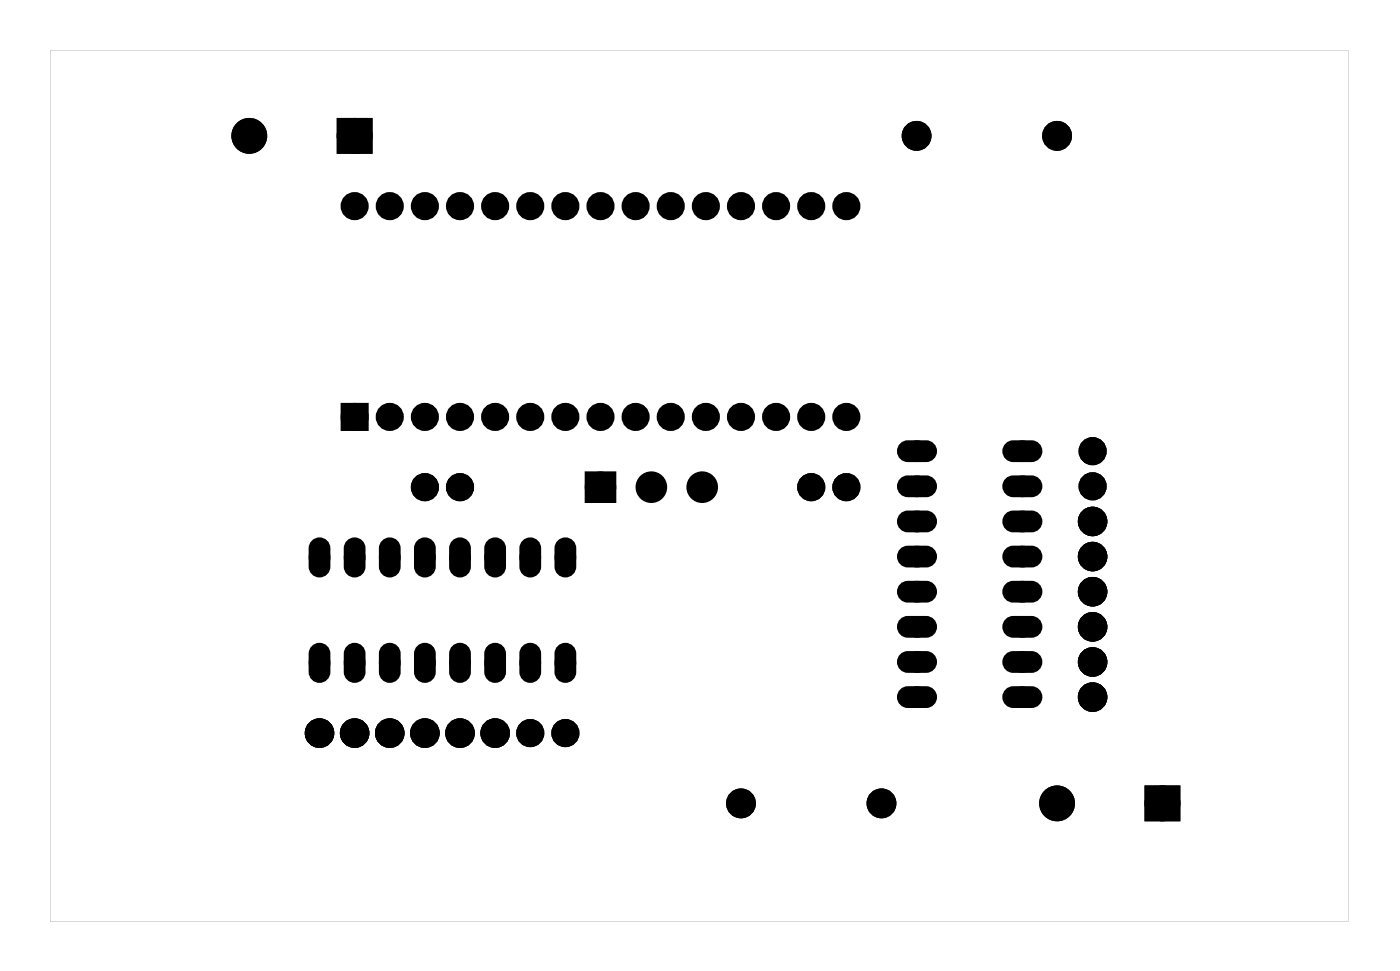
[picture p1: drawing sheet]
<svg xmlns="http://www.w3.org/2000/svg" width="101mm" height="70mm" viewBox="0 0 101 70" stroke-linecap="round" stroke-linejoin="round" font-family="sans-serif">
<g fill="#000">
<path d="M24.7 8.9h1.9v1.8h-1.9zM25 29.5h1.3v1.3h-1.3zM83.2 57.2h1.8v1.8h-1.8z"/>
<path d="M3.6 3.6h93.9v63h-93.9zM3.6 3.6v63h93.9v-63z"/>
<path d="M22.6 39.2a.66 .66 0 0 1 .8-.2 .66 .66 0 0 1 .4 .6v1.4a.66 .66 0 0 1-.7 .6 .66 .66 0 0 1-.7-.6v-1.4zM22.7 40.3a.41 .41 0 0 0 .8 0 .41 .41 0 0 0-.8 0z"/>
<path d="M25.2 39.2a.66 .66 0 0 1 .7-.2 .66 .66 0 0 1 .4 .6v1.4a.66 .66 0 0 1-.7 .6 .66 .66 0 0 1-.6-.6v-1.4zM25.2 40.3a.45 .45 0 0 0 .9 0 .45 .45 0 0 0-.9 0z"/>
<path d="M27.7 39.2a.66 .66 0 0 1 .7-.2 .66 .66 0 0 1 .4 .6v1.4a.66 .66 0 0 1-.6 .6 .66 .66 0 0 1-.7-.6v-1.4zM27.8 40.3a.41 .41 0 0 0 .8 0 .41 .41 0 0 0-.8 0z"/>
<path d="M30.3 39.2a.66 .66 0 0 1 .7-.2 .66 .66 0 0 1 .4 .6v1.4a.66 .66 0 0 1-.7 .6 .66 .66 0 0 1-.6-.6v-1.4zM30.3 40.3a.41 .41 0 0 0 .8 0 .41 .41 0 0 0-.8 0z"/>
<path d="M32.8 39.2a.66 .66 0 0 1 .7-.2 .66 .66 0 0 1 .4 .6v1.4a.66 .66 0 0 1-.6 .6 .66 .66 0 0 1-.7-.6v-1.4zM32.9 40.3a.41 .41 0 0 0 .8 0 .41 .41 0 0 0-.8 0z"/>
<path d="M35.3 39.2a.66 .66 0 0 1 .8-.2 .66 .66 0 0 1 .4 .6v1.4a.66 .66 0 0 1-.7 .6 .66 .66 0 0 1-.7-.6v-1.4zM35.4 40.3a.41 .41 0 0 0 .8 0 .41 .41 0 0 0-.8 0z"/>
<path d="M37.9 39.2a.66 .66 0 0 1 .7-.2 .66 .66 0 0 1 .4 .6v1.4a.66 .66 0 0 1-.7 .6 .66 .66 0 0 1-.6-.6v-1.4zM37.9 40.3a.45 .45 0 0 0 .9 0 .45 .45 0 0 0-.9 0z"/>
<path d="M40.4 39.2a.66 .66 0 0 1 .7-.2 .66 .66 0 0 1 .4 .6v1.4a.66 .66 0 0 1-.6 .6 .66 .66 0 0 1-.7-.6v-1.4zM40.5 40.3a.41 .41 0 0 0 .8 0 .41 .41 0 0 0-.8 0z"/>
<path d="M42.4 34.2h2v2h-2zM42.8 35.2a.6 .6 0 0 0 1.2 0 .6 .6 0 0 0-1.2 0z"/>
<path d="M65.2 32.2l.5-.2h1.3a.66 .66 0 0 1 .6 .6 .66 .66 0 0 1-.6 .7h-1.3a.66 .66 0 0 1-.7-.4 .66 .66 0 0 1 .2-.7zM65.9 32.6a.41 .41 0 0 0 .8 0 .41 .41 0 0 0-.8 0z"/>
<path d="M65.2 34.7l.5-.2h1.3a.66 .66 0 0 1 .6 .7 .66 .66 0 0 1-.6 .6h-1.3a.66 .66 0 0 1-.7-.4 .66 .66 0 0 1 .2-.7zM65.9 35.2a.41 .41 0 0 0 .8 0 .41 .41 0 0 0-.8 0z"/>
<path d="M65.2 37.2l.5-.2h1.3a.66 .66 0 0 1 .6 .7 .66 .66 0 0 1-.6 .7h-1.3a.66 .66 0 0 1-.7-.4 .66 .66 0 0 1 .2-.8zM65.9 37.7a.41 .41 0 0 0 .8 0 .41 .41 0 0 0-.8 0z"/>
<path d="M72.8 37.2l.5-.2h1.3a.66 .66 0 0 1 .7 .7 .66 .66 0 0 1-.7 .7h-1.3a.66 .66 0 0 1-.6-.4 .66 .66 0 0 1 .1-.8zM73.5 37.7a.41 .41 0 0 0 .8 0 .41 .41 0 0 0-.8 0z"/>
<path d="M72.8 34.7l.5-.2h1.3a.66 .66 0 0 1 .7 .7 .66 .66 0 0 1-.7 .6h-1.3a.66 .66 0 0 1-.6-.4 .66 .66 0 0 1 .1-.7zM73.5 35.2a.41 .41 0 0 0 .8 0 .41 .41 0 0 0-.8 0z"/>
<path d="M72.8 32.2l.5-.2h1.3a.66 .66 0 0 1 .7 .6 .66 .66 0 0 1-.7 .7h-1.3a.66 .66 0 0 1-.6-.4 .66 .66 0 0 1 .1-.7zM73.5 32.6a.41 .41 0 0 0 .8 0 .41 .41 0 0 0-.8 0z"/>
<path d="M22.6 46.8a.66 .66 0 0 1 .8-.1 .66 .66 0 0 1 .4 .6v1.3a.66 .66 0 0 1-.7 .6 .66 .66 0 0 1-.7-.6v-1.3zM22.7 47.9a.41 .41 0 0 0 .8 0 .41 .41 0 0 0-.8 0z"/>
<path d="M25.2 46.8a.66 .66 0 0 1 .7-.1 .66 .66 0 0 1 .4 .6v1.3a.66 .66 0 0 1-.7 .6 .66 .66 0 0 1-.6-.6v-1.3zM25.2 47.9a.45 .45 0 0 0 .9 0 .45 .45 0 0 0-.9 0z"/>
<path d="M27.7 46.8a.66 .66 0 0 1 .7-.1 .66 .66 0 0 1 .4 .6v1.3a.66 .66 0 0 1-.6 .6 .66 .66 0 0 1-.7-.6v-1.3zM27.8 47.9a.41 .41 0 0 0 .8 0 .41 .41 0 0 0-.8 0z"/>
<path d="M30.3 46.8a.66 .66 0 0 1 .7-.1 .66 .66 0 0 1 .4 .6v1.3a.66 .66 0 0 1-.7 .6 .66 .66 0 0 1-.6-.6v-1.3zM30.3 47.9a.41 .41 0 0 0 .8 0 .41 .41 0 0 0-.8 0z"/>
<path d="M32.8 46.8a.66 .66 0 0 1 .7-.1 .66 .66 0 0 1 .4 .6v1.3a.66 .66 0 0 1-.6 .6 .66 .66 0 0 1-.7-.6v-1.3zM32.9 47.9a.41 .41 0 0 0 .8 0 .41 .41 0 0 0-.8 0z"/>
<path d="M35.3 46.8a.66 .66 0 0 1 .8-.1 .66 .66 0 0 1 .4 .6v1.3a.66 .66 0 0 1-.7 .6 .66 .66 0 0 1-.7-.6v-1.3zM35.4 47.9a.41 .41 0 0 0 .8 0 .41 .41 0 0 0-.8 0z"/>
<path d="M37.9 46.8a.66 .66 0 0 1 .7-.1 .66 .66 0 0 1 .4 .6v1.3a.66 .66 0 0 1-.7 .6 .66 .66 0 0 1-.6-.6v-1.3zM37.9 47.9a.45 .45 0 0 0 .9 0 .45 .45 0 0 0-.9 0z"/>
<path d="M40.4 46.8a.66 .66 0 0 1 .7-.1 .66 .66 0 0 1 .4 .6v1.3a.66 .66 0 0 1-.6 .6 .66 .66 0 0 1-.7-.6v-1.3zM40.5 47.9a.41 .41 0 0 0 .8 0 .41 .41 0 0 0-.8 0z"/>
<path d="M65.2 39.8l.5-.2h1.3a.66 .66 0 0 1 .6 .6 .66 .66 0 0 1-.6 .7h-1.3a.66 .66 0 0 1-.7-.4 .66 .66 0 0 1 .2-.7zM65.9 40.2a.41 .41 0 0 0 .8 0 .41 .41 0 0 0-.8 0z"/>
<path d="M65.2 42.3l.5-.2h1.3a.66 .66 0 0 1 .6 .7 .66 .66 0 0 1-.6 .6h-1.3a.66 .66 0 0 1-.7-.4 .66 .66 0 0 1 .2-.7zM65.9 42.8a.41 .41 0 0 0 .8 0 .41 .41 0 0 0-.8 0z"/>
<path d="M65.2 44.9l.5-.2h1.3a.66 .66 0 0 1 .6 .6 .66 .66 0 0 1-.6 .7h-1.3a.66 .66 0 0 1-.7-.4 .66 .66 0 0 1 .2-.7zM65.9 45.3a.41 .41 0 0 0 .8 0 .41 .41 0 0 0-.8 0z"/>
<path d="M65.2 47.4l.5-.2h1.3a.66 .66 0 0 1 .6 .7 .66 .66 0 0 1-.6 .6h-1.3a.66 .66 0 0 1-.7-.4 .66 .66 0 0 1 .2-.7zM65.9 47.9a.41 .41 0 0 0 .8 0 .41 .41 0 0 0-.8 0z"/>
<path d="M65.2 49.9l.5-.2h1.3a.66 .66 0 0 1 .6 .7 .66 .66 0 0 1-.6 .7h-1.3a.66 .66 0 0 1-.7-.4 .66 .66 0 0 1 .2-.8zM65.9 50.4a.41 .41 0 0 0 .8 0 .41 .41 0 0 0-.8 0z"/>
<path d="M72.8 49.9l.5-.2h1.3a.66 .66 0 0 1 .7 .7 .66 .66 0 0 1-.7 .7h-1.3a.66 .66 0 0 1-.6-.4 .66 .66 0 0 1 .1-.8zM73.5 50.4a.41 .41 0 0 0 .8 0 .41 .41 0 0 0-.8 0z"/>
<path d="M72.8 47.4l.5-.2h1.3a.66 .66 0 0 1 .7 .7 .66 .66 0 0 1-.7 .6h-1.3a.66 .66 0 0 1-.6-.4 .66 .66 0 0 1 .1-.7zM73.5 47.9a.41 .41 0 0 0 .8 0 .41 .41 0 0 0-.8 0z"/>
<path d="M72.8 44.9l.5-.2h1.3a.66 .66 0 0 1 .7 .6 .66 .66 0 0 1-.7 .7h-1.3a.66 .66 0 0 1-.6-.4 .66 .66 0 0 1 .1-.7zM73.5 45.3a.41 .41 0 0 0 .8 0 .41 .41 0 0 0-.8 0z"/>
<path d="M72.8 42.3l.5-.2h1.3a.66 .66 0 0 1 .7 .7 .66 .66 0 0 1-.7 .6h-1.3a.66 .66 0 0 1-.6-.4 .66 .66 0 0 1 .1-.7zM73.5 42.8a.41 .41 0 0 0 .8 0 .41 .41 0 0 0-.8 0z"/>
<path d="M72.8 39.8l.5-.2h1.3a.66 .66 0 0 1 .7 .6 .66 .66 0 0 1-.7 .7h-1.3a.66 .66 0 0 1-.6-.4 .66 .66 0 0 1 .1-.7zM73.5 40.2a.41 .41 0 0 0 .8 0 .41 .41 0 0 0-.8 0z"/>
</g>
<g fill="#000">
<circle cx="18" cy="9.8" r=".91"/>
<circle cx="25.6" cy="9.8" r=".91"/>
<circle cx="25.6" cy="14.9" r=".67"/>
<circle cx="28.2" cy="14.9" r=".67"/>
<circle cx="30.7" cy="14.9" r=".67"/>
<circle cx="33.3" cy="14.9" r=".67"/>
<circle cx="35.8" cy="14.9" r=".67"/>
<circle cx="38.3" cy="14.9" r=".67"/>
<circle cx="40.9" cy="14.9" r=".67"/>
<circle cx="43.4" cy="14.9" r=".67"/>
<circle cx="46" cy="14.9" r=".67"/>
<circle cx="48.5" cy="14.9" r=".67"/>
<circle cx="51" cy="14.9" r=".67"/>
<circle cx="53.6" cy="14.9" r=".67"/>
<circle cx="56.1" cy="14.9" r=".67"/>
<circle cx="58.7" cy="14.9" r=".67"/>
<circle cx="61.2" cy="14.9" r=".67"/>
<circle cx="66.3" cy="9.8" r=".7"/>
<circle cx="76.4" cy="9.8" r=".7"/>
<circle cx="25.6" cy="30.1" r=".67"/>
<circle cx="28.2" cy="30.1" r=".67"/>
<circle cx="30.7" cy="35.2" r=".64"/>
<circle cx="30.7" cy="30.1" r=".67"/>
<circle cx="33.3" cy="35.2" r=".64"/>
<circle cx="33.3" cy="30.1" r=".67"/>
<circle cx="35.8" cy="30.1" r=".67"/>
<circle cx="38.3" cy="30.1" r=".67"/>
<circle cx="40.9" cy="30.1" r=".67"/>
<circle cx="43.4" cy="35.2" r=".81"/>
<circle cx="43.4" cy="30.1" r=".67"/>
<circle cx="46" cy="30.1" r=".67"/>
<circle cx="47.1" cy="35.2" r=".81"/>
<circle cx="48.5" cy="30.1" r=".67"/>
<circle cx="50.8" cy="35.2" r=".81"/>
<circle cx="51" cy="30.1" r=".67"/>
<circle cx="53.6" cy="30.1" r=".67"/>
<circle cx="56.1" cy="30.1" r=".67"/>
<circle cx="58.7" cy="35.2" r=".64"/>
<circle cx="58.7" cy="30.1" r=".67"/>
<circle cx="61.2" cy="35.2" r=".64"/>
<circle cx="61.2" cy="30.1" r=".67"/>
<circle cx="66.3" cy="32.6" r=".53"/>
<circle cx="66.3" cy="37.7" r=".53"/>
<circle cx="66.3" cy="35.2" r=".53"/>
<circle cx="73.9" cy="35.2" r=".53"/>
<circle cx="73.9" cy="37.7" r=".53"/>
<circle cx="73.9" cy="32.6" r=".53"/>
<circle cx="79" cy="37.7" r=".72"/>
<circle cx="79" cy="32.6" r=".64"/>
<circle cx="79" cy="35.2" r=".64"/>
<circle cx="23.1" cy="40.3" r=".53"/>
<circle cx="23.1" cy="47.9" r=".53"/>
<circle cx="23.1" cy="53" r=".72"/>
<circle cx="25.6" cy="40.3" r=".53"/>
<circle cx="25.6" cy="47.9" r=".53"/>
<circle cx="25.6" cy="53" r=".72"/>
<circle cx="28.2" cy="40.3" r=".53"/>
<circle cx="28.2" cy="47.9" r=".53"/>
<circle cx="28.2" cy="53" r=".72"/>
<circle cx="30.7" cy="40.3" r=".53"/>
<circle cx="30.7" cy="47.9" r=".53"/>
<circle cx="30.7" cy="53" r=".72"/>
<circle cx="33.3" cy="40.3" r=".53"/>
<circle cx="33.3" cy="47.9" r=".53"/>
<circle cx="33.3" cy="53" r=".72"/>
<circle cx="35.8" cy="40.3" r=".53"/>
<circle cx="35.8" cy="47.9" r=".53"/>
<circle cx="35.8" cy="53" r=".72"/>
<circle cx="38.3" cy="40.3" r=".53"/>
<circle cx="38.3" cy="47.9" r=".53"/>
<circle cx="38.3" cy="53" r=".64"/>
<circle cx="40.9" cy="40.3" r=".53"/>
<circle cx="40.9" cy="47.9" r=".53"/>
<circle cx="40.9" cy="53" r=".64"/>
<circle cx="53.6" cy="58.1" r=".7"/>
<circle cx="63.7" cy="58.1" r=".7"/>
<circle cx="66.3" cy="47.9" r=".53"/>
<circle cx="66.3" cy="40.2" r=".53"/>
<circle cx="66.3" cy="45.3" r=".53"/>
<circle cx="66.3" cy="42.8" r=".53"/>
<circle cx="66.3" cy="50.4" r=".53"/>
<circle cx="73.9" cy="42.8" r=".53"/>
<circle cx="73.9" cy="40.2" r=".53"/>
<circle cx="73.9" cy="45.3" r=".53"/>
<circle cx="73.9" cy="50.4" r=".53"/>
<circle cx="73.9" cy="47.9" r=".53"/>
<circle cx="76.4" cy="58.1" r=".91"/>
<circle cx="79" cy="40.2" r=".72"/>
<circle cx="79" cy="47.9" r=".72"/>
<circle cx="79" cy="45.3" r=".72"/>
<circle cx="79" cy="42.8" r=".72"/>
<circle cx="79" cy="50.4" r=".72"/>
<circle cx="84.1" cy="58.1" r=".91"/>
</g>
<g fill="none" stroke="#000" stroke-width=".51">
<circle cx="66.3" cy="32.6" r=".53"/>
<circle cx="66.3" cy="37.7" r=".53"/>
<circle cx="66.3" cy="35.2" r=".53"/>
<circle cx="73.9" cy="37.7" r=".53"/>
<circle cx="73.9" cy="35.2" r=".53"/>
<circle cx="73.9" cy="32.6" r=".53"/>
<circle cx="23.1" cy="40.3" r=".53"/>
<circle cx="23.1" cy="47.9" r=".53"/>
<circle cx="25.6" cy="40.3" r=".53"/>
<circle cx="25.6" cy="47.9" r=".53"/>
<circle cx="28.2" cy="40.3" r=".53"/>
<circle cx="28.2" cy="47.9" r=".53"/>
<circle cx="30.7" cy="40.3" r=".53"/>
<circle cx="30.7" cy="47.9" r=".53"/>
<circle cx="33.3" cy="40.3" r=".53"/>
<circle cx="33.3" cy="47.9" r=".53"/>
<circle cx="35.8" cy="40.3" r=".53"/>
<circle cx="35.8" cy="47.9" r=".53"/>
<circle cx="38.3" cy="40.3" r=".53"/>
<circle cx="38.3" cy="47.9" r=".53"/>
<circle cx="40.9" cy="40.3" r=".53"/>
<circle cx="40.9" cy="47.9" r=".53"/>
<circle cx="66.3" cy="50.4" r=".53"/>
<circle cx="66.3" cy="45.3" r=".53"/>
<circle cx="66.3" cy="40.2" r=".53"/>
<circle cx="66.3" cy="47.9" r=".53"/>
<circle cx="66.3" cy="42.8" r=".53"/>
<circle cx="73.9" cy="45.3" r=".53"/>
<circle cx="73.9" cy="50.4" r=".53"/>
<circle cx="73.9" cy="47.9" r=".53"/>
<circle cx="73.9" cy="42.8" r=".53"/>
<circle cx="73.9" cy="40.2" r=".53"/>
</g>
<g fill="none" stroke="#000" stroke-width=".25">
<path d="M22.6 39.2a.66 .66 0 0 1 .8-.2 .66 .66 0 0 1 .4 .6v1.4a.66 .66 0 0 1-.7 .6 .66 .66 0 0 1-.7-.6v-1.4zM25.2 39.2a.66 .66 0 0 1 .7-.2 .66 .66 0 0 1 .4 .6v1.4a.66 .66 0 0 1-.7 .6 .66 .66 0 0 1-.6-.6v-1.4zM27.7 39.2a.66 .66 0 0 1 .7-.2 .66 .66 0 0 1 .4 .6v1.4a.66 .66 0 0 1-.6 .6 .66 .66 0 0 1-.7-.6v-1.4zM30.3 39.2a.66 .66 0 0 1 .7-.2 .66 .66 0 0 1 .4 .6v1.4a.66 .66 0 0 1-.7 .6 .66 .66 0 0 1-.6-.6v-1.4zM32.8 39.2a.66 .66 0 0 1 .7-.2 .66 .66 0 0 1 .4 .6v1.4a.66 .66 0 0 1-.6 .6 .66 .66 0 0 1-.7-.6v-1.4zM35.3 39.2a.66 .66 0 0 1 .8-.2 .66 .66 0 0 1 .4 .6v1.4a.66 .66 0 0 1-.7 .6 .66 .66 0 0 1-.7-.6v-1.4zM37.9 39.2a.66 .66 0 0 1 .7-.2 .66 .66 0 0 1 .4 .6v1.4a.66 .66 0 0 1-.7 .6 .66 .66 0 0 1-.6-.6v-1.4zM40.4 39.2a.66 .66 0 0 1 .7-.2 .66 .66 0 0 1 .4 .6v1.4a.66 .66 0 0 1-.6 .6 .66 .66 0 0 1-.7-.6v-1.4zM42.4 34.2h2v2h-2zM65.2 32.2l.5-.2h1.3a.66 .66 0 0 1 .6 .6 .66 .66 0 0 1-.6 .7h-1.3a.66 .66 0 0 1-.7-.4 .66 .66 0 0 1 .2-.7zM65.2 34.7l.5-.2h1.3a.66 .66 0 0 1 .6 .7 .66 .66 0 0 1-.6 .6h-1.3a.66 .66 0 0 1-.7-.4 .66 .66 0 0 1 .2-.7zM65.2 37.2l.5-.2h1.3a.66 .66 0 0 1 .6 .7 .66 .66 0 0 1-.6 .7h-1.3a.66 .66 0 0 1-.7-.4 .66 .66 0 0 1 .2-.8z"/>
<path d="M65.2 39.8l.5-.2h1.3a.66 .66 0 0 1 .6 .6 .66 .66 0 0 1-.6 .7h-1.3a.66 .66 0 0 1-.7-.4 .66 .66 0 0 1 .2-.7zM72.8 39.8l.5-.2h1.3a.66 .66 0 0 1 .7 .6 .66 .66 0 0 1-.7 .7h-1.3a.66 .66 0 0 1-.6-.4 .66 .66 0 0 1 .1-.7zM72.8 37.2l.5-.2h1.3a.66 .66 0 0 1 .7 .7 .66 .66 0 0 1-.7 .7h-1.3a.66 .66 0 0 1-.6-.4 .66 .66 0 0 1 .1-.8zM72.8 34.7l.5-.2h1.3a.66 .66 0 0 1 .7 .7 .66 .66 0 0 1-.7 .6h-1.3a.66 .66 0 0 1-.6-.4 .66 .66 0 0 1 .1-.7zM72.8 32.2l.5-.2h1.3a.66 .66 0 0 1 .7 .6 .66 .66 0 0 1-.7 .7h-1.3a.66 .66 0 0 1-.6-.4 .66 .66 0 0 1 .1-.7zM22.6 46.8a.66 .66 0 0 1 .8-.1 .66 .66 0 0 1 .4 .6v1.3a.66 .66 0 0 1-.7 .6 .66 .66 0 0 1-.7-.6v-1.3zM25.2 46.8a.66 .66 0 0 1 .7-.1 .66 .66 0 0 1 .4 .6v1.3a.66 .66 0 0 1-.7 .6 .66 .66 0 0 1-.6-.6v-1.3zM27.7 46.8a.66 .66 0 0 1 .7-.1 .66 .66 0 0 1 .4 .6v1.3a.66 .66 0 0 1-.6 .6 .66 .66 0 0 1-.7-.6v-1.3zM30.3 46.8a.66 .66 0 0 1 .7-.1 .66 .66 0 0 1 .4 .6v1.3a.66 .66 0 0 1-.7 .6 .66 .66 0 0 1-.6-.6v-1.3zM32.8 46.8a.66 .66 0 0 1 .7-.1 .66 .66 0 0 1 .4 .6v1.3a.66 .66 0 0 1-.6 .6 .66 .66 0 0 1-.7-.6v-1.3zM35.3 46.8a.66 .66 0 0 1 .8-.1 .66 .66 0 0 1 .4 .6v1.3a.66 .66 0 0 1-.7 .6 .66 .66 0 0 1-.7-.6v-1.3zM37.9 46.8a.66 .66 0 0 1 .7-.1 .66 .66 0 0 1 .4 .6v1.3a.66 .66 0 0 1-.7 .6 .66 .66 0 0 1-.6-.6v-1.3z"/>
<path d="M40.4 46.8a.66 .66 0 0 1 .7-.1 .66 .66 0 0 1 .4 .6v1.3a.66 .66 0 0 1-.6 .6 .66 .66 0 0 1-.7-.6v-1.3zM65.2 42.3l.5-.2h1.3a.66 .66 0 0 1 .6 .7 .66 .66 0 0 1-.6 .6h-1.3a.66 .66 0 0 1-.7-.4 .66 .66 0 0 1 .2-.7zM65.2 44.9l.5-.2h1.3a.66 .66 0 0 1 .6 .6 .66 .66 0 0 1-.6 .7h-1.3a.66 .66 0 0 1-.7-.4 .66 .66 0 0 1 .2-.7zM65.2 47.4l.5-.2h1.3a.66 .66 0 0 1 .6 .7 .66 .66 0 0 1-.6 .6h-1.3a.66 .66 0 0 1-.7-.4 .66 .66 0 0 1 .2-.7zM65.2 49.9l.5-.2h1.3a.66 .66 0 0 1 .6 .7 .66 .66 0 0 1-.6 .7h-1.3a.66 .66 0 0 1-.7-.4 .66 .66 0 0 1 .2-.8zM72.8 49.9l.5-.2h1.3a.66 .66 0 0 1 .7 .7 .66 .66 0 0 1-.7 .7h-1.3a.66 .66 0 0 1-.6-.4 .66 .66 0 0 1 .1-.8zM72.8 47.4l.5-.2h1.3a.66 .66 0 0 1 .7 .7 .66 .66 0 0 1-.7 .6h-1.3a.66 .66 0 0 1-.6-.4 .66 .66 0 0 1 .1-.7zM72.8 44.9l.5-.2h1.3a.66 .66 0 0 1 .7 .6 .66 .66 0 0 1-.7 .7h-1.3a.66 .66 0 0 1-.6-.4 .66 .66 0 0 1 .1-.7zM72.8 42.3l.5-.2h1.3a.66 .66 0 0 1 .7 .7 .66 .66 0 0 1-.7 .6h-1.3a.66 .66 0 0 1-.6-.4 .66 .66 0 0 1 .1-.7z"/>
<circle cx="43.4" cy="35.2" r=".6"/>
<circle cx="66.3" cy="35.2" r=".41"/>
<circle cx="66.3" cy="32.6" r=".41"/>
<circle cx="66.3" cy="37.7" r=".41"/>
<circle cx="73.9" cy="35.2" r=".41"/>
<circle cx="73.9" cy="32.6" r=".41"/>
<circle cx="73.9" cy="37.7" r=".41"/>
<circle cx="23.1" cy="47.9" r=".41"/>
<circle cx="23.1" cy="40.3" r=".41"/>
<circle cx="25.6" cy="47.9" r=".41"/>
<circle cx="25.6" cy="40.3" r=".41"/>
<circle cx="28.2" cy="47.9" r=".41"/>
<circle cx="28.2" cy="40.3" r=".41"/>
<circle cx="30.7" cy="47.9" r=".41"/>
<circle cx="30.7" cy="40.3" r=".41"/>
<circle cx="33.3" cy="47.9" r=".41"/>
<circle cx="33.3" cy="40.3" r=".41"/>
<circle cx="35.8" cy="47.9" r=".41"/>
<circle cx="35.8" cy="40.3" r=".41"/>
<circle cx="38.3" cy="47.9" r=".41"/>
<circle cx="38.3" cy="40.3" r=".41"/>
<circle cx="40.9" cy="47.9" r=".41"/>
<circle cx="40.9" cy="40.3" r=".41"/>
<circle cx="66.3" cy="42.8" r=".41"/>
<circle cx="66.3" cy="47.9" r=".41"/>
<circle cx="66.3" cy="45.3" r=".41"/>
<circle cx="66.3" cy="50.4" r=".41"/>
<circle cx="66.3" cy="40.2" r=".41"/>
<circle cx="73.9" cy="45.3" r=".41"/>
<circle cx="73.9" cy="40.2" r=".41"/>
<circle cx="73.9" cy="50.4" r=".41"/>
<circle cx="73.9" cy="47.9" r=".41"/>
<circle cx="73.9" cy="42.8" r=".41"/>
</g>
<g fill="none" stroke="#000" stroke-width=".69" stroke-linecap="butt">
<path d="M25 29.5h1.3v1.3h-1.3z"/>
<circle cx="25.6" cy="14.9" r=".67"/>
<circle cx="28.2" cy="14.9" r=".67"/>
<circle cx="30.7" cy="14.9" r=".67"/>
<circle cx="33.3" cy="14.9" r=".67"/>
<circle cx="35.8" cy="14.9" r=".67"/>
<circle cx="38.3" cy="14.9" r=".67"/>
<circle cx="40.9" cy="14.9" r=".67"/>
<circle cx="43.4" cy="14.9" r=".67"/>
<circle cx="46" cy="14.9" r=".67"/>
<circle cx="48.5" cy="14.9" r=".67"/>
<circle cx="51" cy="14.9" r=".67"/>
<circle cx="53.6" cy="14.9" r=".67"/>
<circle cx="56.1" cy="14.9" r=".67"/>
<circle cx="58.7" cy="14.9" r=".67"/>
<circle cx="61.2" cy="14.9" r=".67"/>
<circle cx="25.6" cy="30.1" r=".67"/>
<circle cx="28.2" cy="30.1" r=".67"/>
<circle cx="30.7" cy="30.1" r=".67"/>
<circle cx="33.3" cy="30.1" r=".67"/>
<circle cx="35.8" cy="30.1" r=".67"/>
<circle cx="38.3" cy="30.1" r=".67"/>
<circle cx="40.9" cy="30.1" r=".67"/>
<circle cx="43.4" cy="30.1" r=".67"/>
<circle cx="46" cy="30.1" r=".67"/>
<circle cx="48.5" cy="30.1" r=".67"/>
<circle cx="51" cy="30.1" r=".67"/>
<circle cx="53.6" cy="30.1" r=".67"/>
<circle cx="56.1" cy="30.1" r=".67"/>
<circle cx="58.7" cy="30.1" r=".67"/>
<circle cx="61.2" cy="30.1" r=".67"/>
<circle cx="79" cy="37.7" r=".72"/>
<circle cx="23.1" cy="53" r=".72"/>
<circle cx="25.6" cy="53" r=".72"/>
<circle cx="28.2" cy="53" r=".72"/>
<circle cx="30.7" cy="53" r=".72"/>
<circle cx="33.3" cy="53" r=".72"/>
<circle cx="35.8" cy="53" r=".72"/>
<circle cx="79" cy="45.3" r=".72"/>
<circle cx="79" cy="42.8" r=".72"/>
<circle cx="79" cy="40.2" r=".72"/>
<circle cx="79" cy="47.9" r=".72"/>
<circle cx="79" cy="50.4" r=".72"/>
</g>
<g fill="none" stroke="#000" stroke-width=".76" stroke-linecap="butt">
<path d="M24.7 8.9h1.9v1.8h-1.9zM83.2 57.2h1.8v1.8h-1.8z"/>
<circle cx="18" cy="9.8" r=".91"/>
<circle cx="25.6" cy="9.8" r=".91"/>
<circle cx="66.3" cy="9.8" r=".7"/>
<circle cx="76.4" cy="9.8" r=".7"/>
<circle cx="30.7" cy="35.2" r=".64"/>
<circle cx="33.3" cy="35.2" r=".64"/>
<circle cx="58.7" cy="35.2" r=".64"/>
<circle cx="61.2" cy="35.2" r=".64"/>
<circle cx="79" cy="35.2" r=".64"/>
<circle cx="79" cy="32.6" r=".64"/>
<circle cx="38.3" cy="53" r=".64"/>
<circle cx="40.9" cy="53" r=".64"/>
<circle cx="53.6" cy="58.1" r=".7"/>
<circle cx="63.7" cy="58.1" r=".7"/>
<circle cx="76.4" cy="58.1" r=".91"/>
<circle cx="84.1" cy="58.1" r=".91"/>
</g>
<g fill="none" stroke="#000" stroke-width=".67" stroke-linecap="butt">
<circle cx="43.4" cy="35.2" r=".81"/>
<circle cx="47.1" cy="35.2" r=".81"/>
<circle cx="50.8" cy="35.2" r=".81"/>
</g>
</svg>
